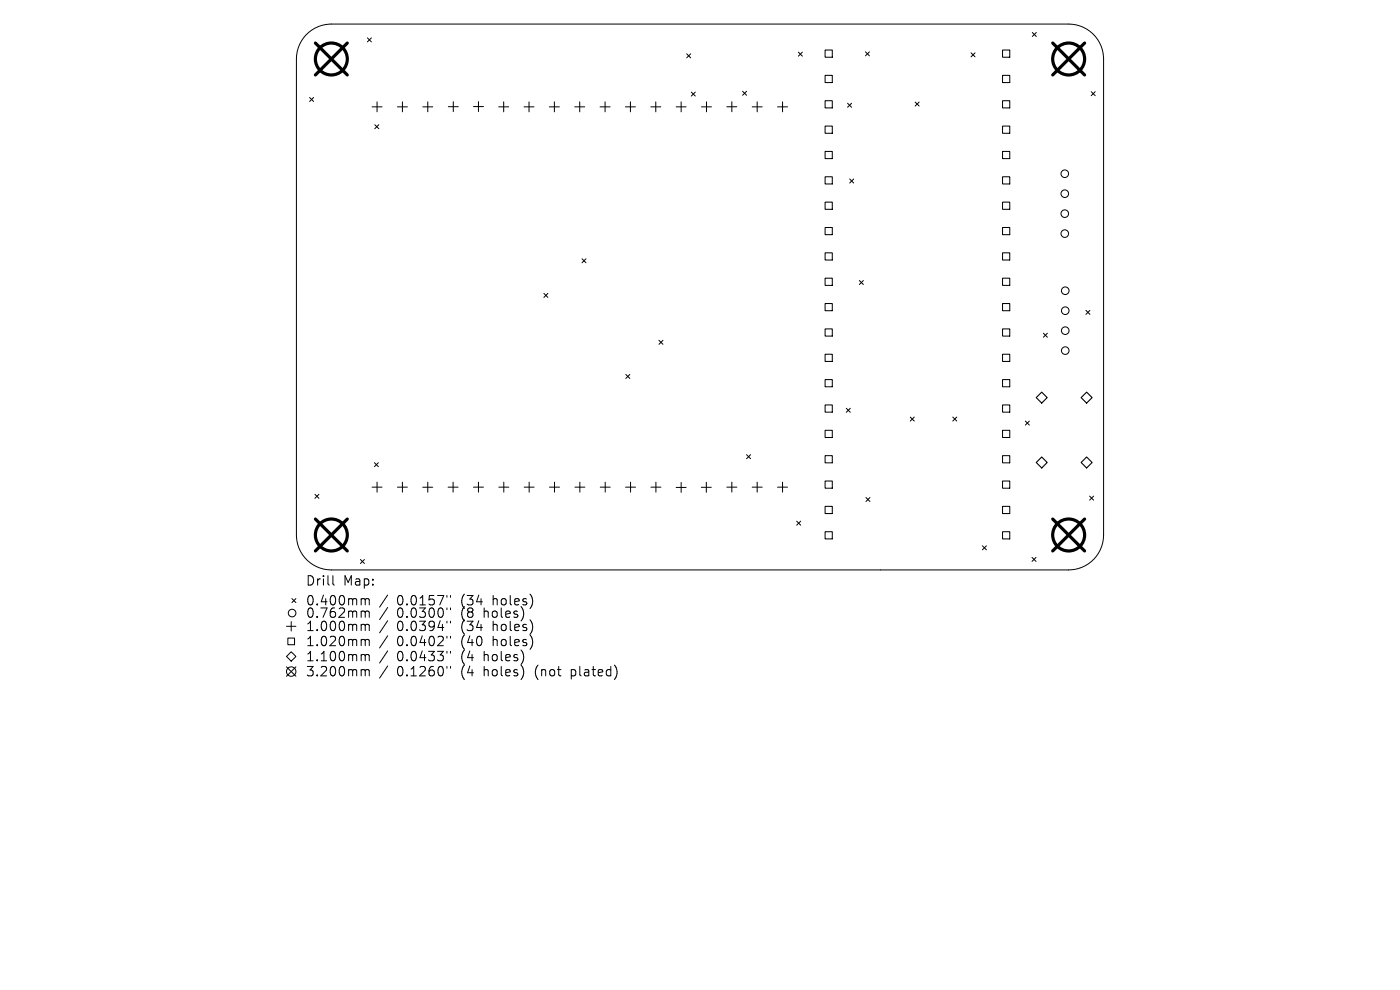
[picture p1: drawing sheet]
<svg xmlns="http://www.w3.org/2000/svg" width="297mm" height="210mm" viewBox="0 0 297 210" stroke-linecap="round" stroke-linejoin="round" font-family="sans-serif">
<defs><g id="words">
<g font-size="2.8">
<text x="64.8" y="124.5">Drill</text>
<text x="72.8" y="124.5">Map:</text>
<text x="64.8" y="128.7">0.400mm</text>
<text x="64.8" y="131.3">0.762mm</text>
<text x="84.2" y="128.7">0.0157&quot;</text>
<text x="84.2" y="131.3">0.0300&quot;</text>
<text x="97.9" y="128.7">(34</text>
<text x="97.9" y="131.3">(8</text>
<text x="102.9" y="131.3">holes)</text>
<text x="104.8" y="128.7">holes)</text>
<text x="64.8" y="134.2">1.000mm</text>
<text x="64.8" y="137.4">1.020mm</text>
<text x="84.2" y="134.2">0.0394&quot;</text>
<text x="84.2" y="137.4">0.0402&quot;</text>
<text x="97.9" y="134.2">(34</text>
<text x="97.9" y="137.4">(40</text>
<text x="104.8" y="134.2">holes)</text>
<text x="104.8" y="137.4">holes)</text>
<text x="64.8" y="140.6">1.100mm</text>
<text x="64.8" y="143.8">3.200mm</text>
<text x="84.2" y="140.6">0.0433&quot;</text>
<text x="84.2" y="143.8">0.1260&quot;</text>
<text x="97.9" y="140.6">(4</text>
<text x="97.9" y="143.8">(4</text>
<text x="102.9" y="140.6">holes)</text>
<text x="102.9" y="143.8">holes)</text>
<text x="114" y="143.8">(not</text>
<text x="121.8" y="143.8">plated)</text>
</g>
</g></defs>
<g fill="none" stroke="#000" stroke-width=".21">
<path d="M64.9 7.4a7.4 7.4 0 0 1 5.4-2.3h156.4a7.4 7.4 0 0 1 7.4 7.4v101a7.4 7.4 0 0 1-7.4 7.4h-156.4a7.4 7.4 0 0 1-7.4-7.4v-101a7.4 7.4 0 0 1 2-5.1zM77.9 8l.9 .9M78.8 8l-.9 .9M145.7 11.4l.8 .9M146.5 11.4l-.8 .9M146.7 19.5l.8 .9M147.5 19.5l-.8 .9M157.5 19.4l.9 .8M158.4 19.4l-.9 .8M169.4 11.1l.8 .8M170.2 11.1l-.8 .8M183.6 11l.8 .8"/>
<path d="M184.4 11l-.8 .8M206 11.2l.8 .9M206.8 11.2l-.8 .9M219 6.9l.8 .8M219.8 6.9l-.8 .8M231.5 19.4l.8 .9M232.3 19.4l-.8 .9M65.7 20.7l.8 .8M66.5 20.7l-.8 .8M78.9 22.7h2.1M79.5 26.5l.9 .8M80 21.6v2.1"/>
<path d="M80.4 26.5l-.9 .8M84.3 22.7h2.1M85.4 21.6v2.1M89.7 22.7h2.1M90.7 21.6v2.1M95.1 22.6h2.1M96.2 21.6v2.1M100.4 22.6h2.2M101.5 21.5v2.2M105.8 22.7h2.1M106.9 21.6v2.1M111.2 22.7h2.1"/>
<path d="M112.2 21.6v2.1M116.5 22.7h2.2M117.6 21.6v2.1M121.9 22.7h2.1M123 21.6v2.1M127.3 22.7h2.1M128.4 21.6v2.1M132.7 22.7h2.1M133.7 21.6v2.1M138.1 22.7h2.1M139.1 21.6v2.1M143.4 22.7h2.2"/>
<path d="M144.5 21.6v2.1M148.8 22.7h2.1M149.9 21.6v2.1M154.2 22.6h2.1M155.3 21.6v2.1M159.6 22.7h2.1M160.6 21.6v2.1M165 22.7h2.1M166 21.6v2.1M179.8 21.9l.9 .9M180.3 38l.8 .8M180.7 21.9l-.9 .9"/>
<path d="M181.1 38l-.8 .8M194.1 21.7l.9 .8M195 21.7l-.9 .8M123.5 54.9l.8 .8M124.3 54.9l-.8 .8M182.3 59.5l.9 .9M183.2 59.5l-.9 .9M115.4 62.2l.8 .9M116.2 62.2l-.8 .9M132.8 79.4l.8 .9M133.6 79.4l-.8 .9M139.8 72.2l.8 .8"/>
<path d="M140.6 72.2l-.8 .8M221.4 70.7l.8 .8M222.2 70.7l-.8 .8M230.4 65.8l.8 .9M231.2 65.8l-.8 .9M79.4 98.1l.9 .9M80.3 98.1l-.9 .9M158.4 96.5l.8 .8M159.2 96.5l-.8 .8M179.5 86.6l.9 .9M180.4 86.6l-.9 .9M193.1 88.5l.9 .8"/>
<path d="M194 88.5l-.9 .8M202.1 88.5l.9 .8M203 88.5l-.9 .8M217.5 89.3l.9 .9M218.4 89.3l-.9 .9M66.8 104.9l.9 .8M67.7 104.9l-.9 .8M76.5 118.7l.8 .8M77.3 118.7l-.8 .8M78.9 103.3h2.1M80 102.3v2.1M84.3 103.3h2.1"/>
<path d="M85.4 102.3v2.1M89.7 103.4h2.1M90.7 102.3v2.1M95.1 103.3h2.1M96.1 102.3v2.1M100.4 103.3h2.2M101.5 102.3v2.1M105.8 103.3h2.1M106.9 102.3v2.1M111.2 103.3h2.1M112.3 102.3v2.1M116.6 103.3h2.1"/>
<path d="M117.6 102.3v2.1M122 103.3h2.1M123 102.3v2.1M127.3 103.3h2.2M128.4 102.3v2.1M132.7 103.3h2.1M133.8 102.3v2.1M138.1 103.3h2.1M139.1 102.3v2.1M143.4 103.4h2.2M144.5 102.3v2.2M148.8 103.4h2.1"/>
<path d="M149.8 102.3v2.1M154.2 103.3h2.1M155.3 102.3v2.1M159.6 103.3h2.1M160.6 102.3v2.1M165 103.3h2.1M166 102.3v2.1M169 110.6l.9 .8M169.9 110.6l-.9 .8M183.7 105.5l.9 .9M184.6 105.5l-.9 .9M208.4 115.8l.9 .8"/>
<path d="M209.3 115.8l-.9 .8M218.9 118.2l.9 .9M219.8 118.2l-.9 .9M231.2 105.2l.8 .9M232 105.2l-.8 .9M60.8 132.9h2M61.1 135.4h1.4v1.4h-1.4zM61.8 138.3l1 1-1 1-1-1zM61.8 131.9v2M61.9 127l.9 .8M62.8 127l-.9 .8M70.6 122.1v1.7l.3 .3"/>
<path d="M76.9 127h.3l.3 .3M76.9 129.6h.3l.3 .3M76.9 132.4h.3l.3 .3M76.9 135.6h.3l.3 .3M76.9 138.8h.3l.3 .3M77.5 127.3l.3-.3 .4 .1 .1 1.2M77.5 127.3v1M77.5 129.9v1.1M77.5 132.7v1.1M77.5 135.9v1.1M77.5 139.1v1.1M77.5 129.9l.3-.3 .4 .1 .1 1.3"/>
<path d="M77.5 132.7l.3-.3 .4 .1 .1 1.3M77.5 135.9l.3-.3 .4 .1 .1 1.3M77.5 139.1l.3-.3 .4 .1 .1 1.3M82.2 126.2l-1.7 2.6M82.2 128.9l-1.7 2.5M82.2 131.7l-1.7 2.5M82.2 134.9l-1.7 2.5M82.2 138.1l-1.7 2.5M94.8 126.3v.4M94.8 129v.3M94.8 131.8v.4M94.8 135v.4"/>
<path d="M94.8 138.2v.4M95.6 126.3v.4M95.6 129v.3M95.6 131.8v.4M95.6 135v.4M95.6 138.2v.4M60.8 141.5l2 2M62.8 141.5l-2 2M76.9 142h.3l.3 .3M77.5 142.3v1.1M77.5 142.3l.3-.3 .4 .1 .1 1.3M82.2 141.3l-1.7 2.5"/>
<path d="M94.8 141.4v.4M95.6 141.4v.4"/>
<circle cx="225.9" cy="36.9" r=".81"/>
<circle cx="225.9" cy="41.1" r=".81"/>
<circle cx="225.9" cy="49.6" r=".81"/>
<circle cx="225.9" cy="45.3" r=".81"/>
<circle cx="226" cy="70.1" r=".81"/>
<circle cx="226" cy="74.4" r=".81"/>
<circle cx="226" cy="61.7" r=".81"/>
<circle cx="226" cy="65.9" r=".81"/>
<circle cx="62" cy="130" r=".81"/>
<circle cx="61.8" cy="142.5" r="1"/>
</g>
<g fill="none" stroke="#000" stroke-width=".22">
<path d="M175 10.6h1.6v1.5h-1.6zM175 16h1.6v1.5h-1.6zM212.7 10.6h1.5v1.5h-1.5zM212.7 16h1.5v1.5h-1.5zM175 21.4h1.6v1.5h-1.6zM175 26.7h1.6v1.6h-1.6zM175 32.1h1.6v1.5h-1.6zM175 37.5h1.6v1.5h-1.6zM212.7 21.4h1.5v1.5h-1.5zM212.7 26.7h1.5v1.6h-1.5zM212.7 32.1h1.5v1.5h-1.5zM212.7 37.5h1.5v1.5h-1.5z"/>
<path d="M175 42.9h1.6v1.5h-1.6zM175 48.3h1.6v1.5h-1.6zM175 53.6h1.6v1.6h-1.6zM175 59h1.6v1.5h-1.6zM212.7 42.9h1.5v1.5h-1.5zM212.7 48.3h1.5v1.5h-1.5zM212.7 53.6h1.5v1.6h-1.5zM212.7 59h1.5v1.5h-1.5zM175 64.4h1.6v1.5h-1.6zM175 69.8h1.6v1.5h-1.6zM175 75.1h1.6v1.6h-1.6zM212.7 64.4h1.5v1.5h-1.5z"/>
<path d="M212.7 69.8h1.5v1.5h-1.5zM212.7 75.1h1.5v1.6h-1.5zM175 80.5h1.6v1.6h-1.6zM175 85.9h1.6v1.5h-1.6zM175 91.3h1.6v1.5h-1.6zM175 96.7h1.6v1.5h-1.6zM212.7 80.5h1.5v1.6h-1.5zM212.7 85.9h1.5v1.5h-1.5zM212.7 91.3h1.5v1.5h-1.5zM212.7 96.7h1.5v1.5h-1.5zM175 102h1.6v1.6h-1.6zM175 107.4h1.6v1.5h-1.6z"/>
<path d="M175 112.8h1.6v1.5h-1.6zM212.7 102h1.5v1.6h-1.5zM212.7 107.4h1.5v1.5h-1.5zM212.7 112.8h1.5v1.5h-1.5z"/>
</g>
<path d="M219.8 84.3l1.2-1.1 1.2 1.1-1.2 1.2zM219.8 98.1l1.2-1.2 1.2 1.2-1.2 1.2zM229.4 84.3l1.1-1.1 1.2 1.1-1.2 1.2zM229.4 98.1l1.1-1.2 1.2 1.2-1.2 1.2z" fill="none" stroke="#000" stroke-width=".23"/>
<g fill="none" stroke="#000" stroke-width=".68">
<path d="M66.9 9.1l6.8 6.8M73.7 9.1l-6.8 6.8M223.3 9.1l6.8 6.8M230.1 9.1l-6.8 6.8M66.9 110.1l6.8 6.8M73.7 110.1l-6.8 6.8M223.3 110.1l6.8 6.8M230.1 110.1l-6.8 6.8"/>
<circle cx="70.3" cy="12.5" r="3.4"/>
<circle cx="226.7" cy="12.5" r="3.4"/>
<circle cx="70.3" cy="113.5" r="3.4"/>
<circle cx="226.7" cy="113.5" r="3.4"/>
</g>
<use href="#words"/>
</svg>
